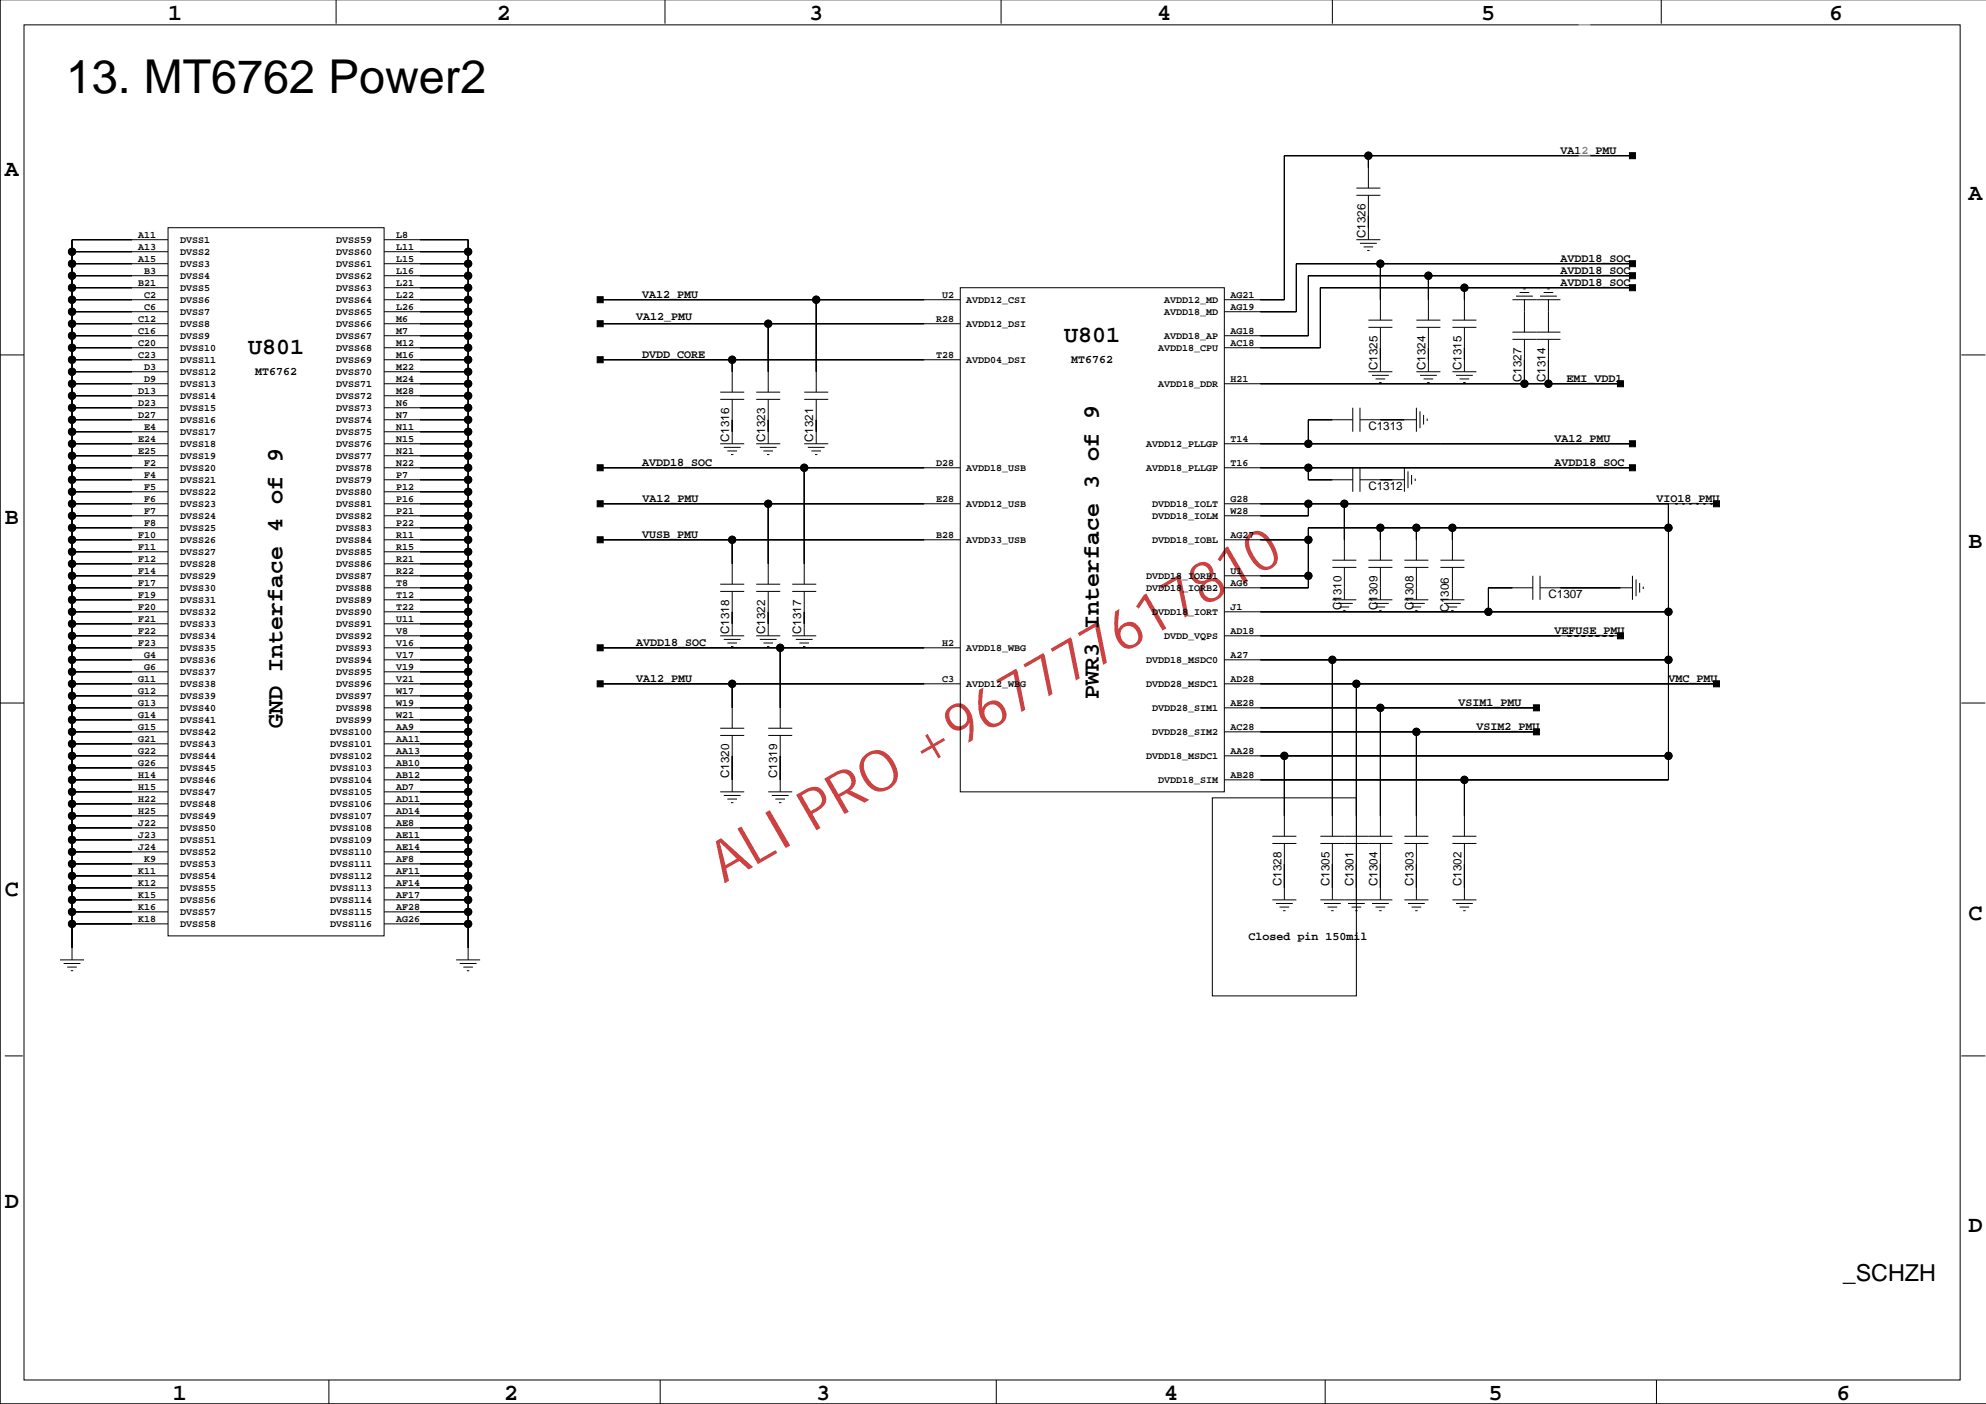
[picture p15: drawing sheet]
<svg xmlns="http://www.w3.org/2000/svg" width="420mm" height="297mm" viewBox="0 0 420 297" stroke-linecap="round" stroke-linejoin="round" font-family="sans-serif">
<defs><g id="words">
<text font-size="12.2" fill="#bf0000" x="153.2" y="187" transform="rotate(-30 153.2 187)">ALI PRO +967777617810</text>
<text font-size="9.9" x="14" y="19.8">13. MT6762 Power2</text>
<g font-size="4.9">
<text x="35.6" y="4.1">1</text>
<text x="105.1" y="4.1">2</text>
<text x="171.2" y="4.1">3</text>
<text x="244.8" y="4.1">4</text>
<text x="313.4" y="4.1">5</text>
<text x="387" y="4.1">6</text>
<text x="1" y="37.1">A</text>
<text x="416.5" y="42.2">A</text>
<text x="52.5" y="75">U801</text>
<text x="225.2" y="72.4">U801</text>
<text x="1" y="110.8">B</text>
<text x="416.5" y="115.9">B</text>
<text x="232.5" y="147.9" transform="rotate(-90 232.5 147.9)">PWR3 Interface 3 of 9</text>
<text x="59.8" y="154" transform="rotate(-90 59.8 154)">GND Interface 4 of 9</text>
<text x="1" y="189.5">C</text>
<text x="416.5" y="194.6">C</text>
<text x="1" y="255.5">D</text>
<text x="416.5" y="260.6">D</text>
<text x="389.8" y="270.9">_SCHZH</text>
<text x="36.6" y="296.2">1</text>
<text x="106.7" y="296.2">2</text>
<text x="172.7" y="296.2">3</text>
<text x="246.3" y="296.2">4</text>
<text x="314.9" y="296.2">5</text>
<text x="388.5" y="296.2">6</text>
</g>
<g font-size="2.5">
<text x="330.1" y="32.5">VA12_PMU</text>
<text x="288.9" y="50.4" transform="rotate(-90 288.9 50.4)">C1326</text>
<text x="330.1" y="57.9">AVDD18_SOC</text>
<text x="330.1" y="55.4">AVDD18_SOC</text>
<text x="135.9" y="63">VA12_PMU</text>
<text x="330.1" y="60.4">AVDD18_SOC</text>
<text x="134.6" y="67.7">VA12_PMU</text>
<text x="135.9" y="75.7">DVDD_CORE</text>
<text x="226.6" y="76.8">MT6762</text>
<text x="54" y="79.3">MT6762</text>
<text x="291.4" y="78.3" transform="rotate(-90 291.4 78.3)">C1325</text>
<text x="301.6" y="78.3" transform="rotate(-90 301.6 78.3)">C1324</text>
<text x="309.2" y="78.3" transform="rotate(-90 309.2 78.3)">C1315</text>
<text x="321.9" y="80.8" transform="rotate(-90 321.9 80.8)">C1327</text>
<text x="327" y="80.8" transform="rotate(-90 327 80.8)">C1314</text>
<text x="331.4" y="80.7">EMI_VDD1</text>
<text x="154.3" y="93.5" transform="rotate(-90 154.3 93.5)">C1316</text>
<text x="161.9" y="93.5" transform="rotate(-90 161.9 93.5)">C1323</text>
<text x="172" y="93.5" transform="rotate(-90 172 93.5)">C1321</text>
<text x="289.5" y="91">C1313</text>
<text x="328.9" y="93.4">VA12_PMU</text>
<text x="135.9" y="98.5">AVDD18_SOC</text>
<text x="328.9" y="98.5">AVDD18_SOC</text>
<text x="135.9" y="106.1">VA12_PMU</text>
<text x="289.5" y="103.7">C1312</text>
<text x="350.4" y="106.1">VIO18_PMU</text>
<text x="135.8" y="113.8">VUSB_PMU</text>
<text x="283.8" y="129.1" transform="rotate(-90 283.8 129.1)">C1310</text>
<text x="291.4" y="129.1" transform="rotate(-90 291.4 129.1)">C1309</text>
<text x="299" y="129.1" transform="rotate(-90 299 129.1)">C1308</text>
<text x="306.5" y="129.4" transform="rotate(-90 306.5 129.4)">C1306</text>
<text x="327.6" y="126.5">C1307</text>
<text x="134.6" y="136.6">AVDD18_SOC</text>
<text x="154.3" y="134.2" transform="rotate(-90 154.3 134.2)">C1318</text>
<text x="161.9" y="134.2" transform="rotate(-90 161.9 134.2)">C1322</text>
<text x="169.5" y="134.2" transform="rotate(-90 169.5 134.2)">C1317</text>
<text x="328.9" y="134.1">VEFUSE_PMU</text>
<text x="134.6" y="144.2">VA12_PMU</text>
<text x="308.5" y="149.3">VSIM1_PMU</text>
<text x="353" y="144.2">VMC_PMU</text>
<text x="312.3" y="154.4">VSIM2_PMU</text>
<text x="154.3" y="164.6" transform="rotate(-90 154.3 164.6)">C1320</text>
<text x="164.4" y="164.6" transform="rotate(-90 164.4 164.6)">C1319</text>
<text x="271.1" y="187.5" transform="rotate(-90 271.1 187.5)">C1328</text>
<text x="281.2" y="187.5" transform="rotate(-90 281.2 187.5)">C1305</text>
<text x="286.3" y="187.5" transform="rotate(-90 286.3 187.5)">C1301</text>
<text x="291.4" y="187.5" transform="rotate(-90 291.4 187.5)">C1304</text>
<text x="299" y="187.5" transform="rotate(-90 299 187.5)">C1303</text>
<text x="309.2" y="187.5" transform="rotate(-90 309.2 187.5)">C1302</text>
<text x="264.1" y="198.8">Closed pin 150mil</text>
</g>
<g font-size="2.1">
<text x="29.2" y="52.9">A13</text>
<text x="29.2" y="50.3">A11</text>
<text x="38.1" y="53.8">DVSS2</text>
<text x="38.1" y="51.3">DVSS1</text>
<text x="71.1" y="51.3">DVSS59</text>
<text x="71.1" y="53.8">DVSS60</text>
<text x="83.8" y="52.9">L11</text>
<text x="83.8" y="50.3">L8</text>
<text x="29.2" y="55.4">A15</text>
<text x="30.5" y="58">B3</text>
<text x="38.1" y="56.4">DVSS3</text>
<text x="38.1" y="58.9">DVSS4</text>
<text x="71.1" y="56.4">DVSS61</text>
<text x="71.1" y="58.9">DVSS62</text>
<text x="83.8" y="58">L16</text>
<text x="83.8" y="55.4">L15</text>
<text x="29.2" y="60.5">B21</text>
<text x="30.5" y="65.6">C6</text>
<text x="30.5" y="63">C2</text>
<text x="38.1" y="61.5">DVSS5</text>
<text x="38.1" y="64">DVSS6</text>
<text x="71.1" y="61.5">DVSS63</text>
<text x="71.1" y="64">DVSS64</text>
<text x="83.8" y="65.6">L26</text>
<text x="83.8" y="63">L22</text>
<text x="83.8" y="60.5">L21</text>
<text x="199.3" y="63">U2</text>
<text x="204.4" y="64">AVDD12_CSI</text>
<text x="246.3" y="64">AVDD12_MD</text>
<text x="260.3" y="65.6">AG19</text>
<text x="260.3" y="63">AG21</text>
<text x="29.2" y="70.7">C16</text>
<text x="29.2" y="68.1">C12</text>
<text x="38.1" y="66.5">DVSS7</text>
<text x="38.1" y="69.1">DVSS8</text>
<text x="38.1" y="71.6">DVSS9</text>
<text x="71.1" y="66.5">DVSS65</text>
<text x="71.1" y="69.1">DVSS66</text>
<text x="71.1" y="71.6">DVSS67</text>
<text x="83.8" y="70.7">M7</text>
<text x="83.8" y="68.1">M6</text>
<text x="198.1" y="68.1">R28</text>
<text x="204.4" y="69.1">AVDD12_DSI</text>
<text x="246.3" y="66.5">AVDD18_MD</text>
<text x="246.3" y="71.6">AVDD18_AP</text>
<text x="260.3" y="70.7">AG18</text>
<text x="29.2" y="75.7">C23</text>
<text x="29.2" y="73.2">C20</text>
<text x="38.1" y="74.2">DVSS10</text>
<text x="38.1" y="76.7">DVSS11</text>
<text x="71.1" y="74.2">DVSS68</text>
<text x="71.1" y="76.7">DVSS69</text>
<text x="83.8" y="75.7">M16</text>
<text x="83.8" y="73.2">M12</text>
<text x="198.1" y="75.7">T28</text>
<text x="204.4" y="76.7">AVDD04_DSI</text>
<text x="245.1" y="74.2">AVDD18_CPU</text>
<text x="260.3" y="73.2">AC18</text>
<text x="29.2" y="83.4">D13</text>
<text x="30.5" y="80.8">D9</text>
<text x="30.5" y="78.3">D3</text>
<text x="38.1" y="79.2">DVSS12</text>
<text x="38.1" y="81.8">DVSS13</text>
<text x="71.1" y="79.2">DVSS70</text>
<text x="71.1" y="81.8">DVSS71</text>
<text x="83.8" y="83.4">M28</text>
<text x="83.8" y="80.8">M24</text>
<text x="83.8" y="78.3">M22</text>
<text x="245.1" y="81.8">AVDD18_DDR</text>
<text x="260.3" y="80.8">H21</text>
<text x="29.2" y="88.4">D27</text>
<text x="29.2" y="85.9">D23</text>
<text x="38.1" y="84.3">DVSS14</text>
<text x="38.1" y="86.9">DVSS15</text>
<text x="38.1" y="89.4">DVSS16</text>
<text x="71.1" y="84.3">DVSS72</text>
<text x="71.1" y="86.9">DVSS73</text>
<text x="71.1" y="89.4">DVSS74</text>
<text x="83.8" y="88.4">N7</text>
<text x="83.8" y="85.9">N6</text>
<text x="29.2" y="93.5">E24</text>
<text x="30.5" y="91">E4</text>
<text x="38.1" y="91.9">DVSS17</text>
<text x="38.1" y="94.5">DVSS18</text>
<text x="71.1" y="91.9">DVSS75</text>
<text x="71.1" y="94.5">DVSS76</text>
<text x="83.8" y="93.5">N15</text>
<text x="83.8" y="91">N11</text>
<text x="242.5" y="94.5">AVDD12_PLLGP</text>
<text x="260.3" y="93.5">T14</text>
<text x="29.2" y="96.1">E25</text>
<text x="30.5" y="101.1">F4</text>
<text x="30.5" y="98.6">F2</text>
<text x="38.1" y="97">DVSS19</text>
<text x="38.1" y="99.6">DVSS20</text>
<text x="71.1" y="97">DVSS77</text>
<text x="71.1" y="99.6">DVSS78</text>
<text x="83.8" y="101.1">P7</text>
<text x="83.8" y="98.6">N22</text>
<text x="83.8" y="96">N21</text>
<text x="198.1" y="98.6">D28</text>
<text x="204.4" y="99.6">AVDD18_USB</text>
<text x="242.5" y="99.6">AVDD18_PLLGP</text>
<text x="260.3" y="98.6">T16</text>
<text x="30.5" y="106.2">F6</text>
<text x="30.5" y="103.7">F5</text>
<text x="38.1" y="102.1">DVSS21</text>
<text x="38.1" y="104.6">DVSS22</text>
<text x="38.1" y="107.2">DVSS23</text>
<text x="71.1" y="102.1">DVSS79</text>
<text x="71.1" y="104.6">DVSS80</text>
<text x="71.1" y="107.2">DVSS81</text>
<text x="83.8" y="106.2">P16</text>
<text x="83.8" y="103.7">P12</text>
<text x="198.1" y="106.2">E28</text>
<text x="204.4" y="107.2">AVDD12_USB</text>
<text x="243.8" y="107.2">DVDD18_IOLT</text>
<text x="260.3" y="106.2">G28</text>
<text x="29.2" y="113.8">F10</text>
<text x="30.5" y="111.3">F8</text>
<text x="30.5" y="108.7">F7</text>
<text x="38.1" y="109.7">DVSS24</text>
<text x="38.1" y="112.3">DVSS25</text>
<text x="71.1" y="109.7">DVSS82</text>
<text x="71.1" y="112.3">DVSS83</text>
<text x="83.8" y="113.8">R11</text>
<text x="83.8" y="111.3">P22</text>
<text x="83.8" y="108.7">P21</text>
<text x="198.1" y="113.8">B28</text>
<text x="243.8" y="109.7">DVDD18_IOLM</text>
<text x="260.3" y="113.8">AG27</text>
<text x="260.3" y="108.7">W28</text>
<text x="29.2" y="118.9">F12</text>
<text x="29.2" y="116.4">F11</text>
<text x="38.1" y="114.8">DVSS26</text>
<text x="38.1" y="117.3">DVSS27</text>
<text x="38.1" y="119.9">DVSS28</text>
<text x="71.1" y="114.8">DVSS84</text>
<text x="71.1" y="117.3">DVSS85</text>
<text x="71.1" y="119.9">DVSS86</text>
<text x="83.8" y="118.9">R21</text>
<text x="83.8" y="116.4">R15</text>
<text x="204.4" y="114.8">AVDD33_USB</text>
<text x="243.8" y="114.8">DVDD18_IOBL</text>
<text x="29.2" y="124">F17</text>
<text x="29.2" y="121.4">F14</text>
<text x="38.1" y="122.4">DVSS29</text>
<text x="38.1" y="125">DVSS30</text>
<text x="71.1" y="122.4">DVSS87</text>
<text x="71.1" y="125">DVSS88</text>
<text x="83.8" y="124">T8</text>
<text x="83.8" y="121.4">R22</text>
<text x="242.5" y="122.4">DVDD18_IORB1</text>
<text x="242.5" y="125">DVDD18_IORB2</text>
<text x="260.3" y="124">AG6</text>
<text x="260.3" y="121.4">U1</text>
<text x="29.2" y="131.6">F21</text>
<text x="29.2" y="129.1">F20</text>
<text x="29.2" y="126.5">F19</text>
<text x="38.1" y="127.5">DVSS31</text>
<text x="38.1" y="130">DVSS32</text>
<text x="71.1" y="127.5">DVSS89</text>
<text x="71.1" y="130">DVSS90</text>
<text x="83.8" y="131.6">U11</text>
<text x="83.8" y="129.1">T22</text>
<text x="83.8" y="126.5">T12</text>
<text x="243.8" y="130">DVDD18_IORT</text>
<text x="260.3" y="129.1">J1</text>
<text x="29.2" y="136.7">F23</text>
<text x="29.2" y="134.1">F22</text>
<text x="38.1" y="132.6">DVSS33</text>
<text x="38.1" y="135.1">DVSS34</text>
<text x="38.1" y="137.7">DVSS35</text>
<text x="71.1" y="132.6">DVSS91</text>
<text x="71.1" y="135.1">DVSS92</text>
<text x="71.1" y="137.6">DVSS93</text>
<text x="83.8" y="136.7">V16</text>
<text x="83.8" y="134.1">V8</text>
<text x="199.3" y="136.7">H2</text>
<text x="204.4" y="137.7">AVDD18_WBG</text>
<text x="246.3" y="135.1">DVDD_VQPS</text>
<text x="260.3" y="134.1">AD18</text>
<text x="30.5" y="141.8">G6</text>
<text x="30.5" y="139.2">G4</text>
<text x="38.1" y="140.2">DVSS36</text>
<text x="38.1" y="142.7">DVSS37</text>
<text x="71.1" y="140.2">DVSS94</text>
<text x="71.1" y="142.7">DVSS95</text>
<text x="83.8" y="141.8">V19</text>
<text x="83.8" y="139.2">V17</text>
<text x="242.5" y="140.2">DVDD18_MSDC0</text>
<text x="260.3" y="139.2">A27</text>
<text x="29.2" y="149.4">G13</text>
<text x="29.2" y="146.8">G12</text>
<text x="29.2" y="144.3">G11</text>
<text x="38.1" y="145.3">DVSS38</text>
<text x="38.1" y="147.8">DVSS39</text>
<text x="71.1" y="145.3">DVSS96</text>
<text x="71.1" y="147.8">DVSS97</text>
<text x="83.8" y="149.4">W19</text>
<text x="83.8" y="146.8">W17</text>
<text x="83.8" y="144.3">V21</text>
<text x="199.3" y="144.3">C3</text>
<text x="204.4" y="145.3">AVDD12_WBG</text>
<text x="242.5" y="145.3">DVDD28_MSDC1</text>
<text x="260.3" y="149.4">AE28</text>
<text x="260.3" y="144.3">AD28</text>
<text x="29.2" y="154.5">G15</text>
<text x="29.2" y="151.9">G14</text>
<text x="38.1" y="150.3">DVSS40</text>
<text x="38.1" y="152.9">DVSS41</text>
<text x="38.1" y="155.4">DVSS42</text>
<text x="69.8" y="155.4">DVSS100</text>
<text x="71.1" y="150.3">DVSS98</text>
<text x="71.1" y="152.9">DVSS99</text>
<text x="83.8" y="154.5">AA9</text>
<text x="83.8" y="151.9">W21</text>
<text x="243.8" y="150.3">DVDD28_SIM1</text>
<text x="243.8" y="155.4">DVDD28_SIM2</text>
<text x="260.3" y="154.5">AC28</text>
<text x="29.2" y="159.5">G22</text>
<text x="29.2" y="157">G21</text>
<text x="38.1" y="158">DVSS43</text>
<text x="38.1" y="160.5">DVSS44</text>
<text x="69.8" y="158">DVSS101</text>
<text x="69.8" y="160.5">DVSS102</text>
<text x="83.8" y="159.5">AA13</text>
<text x="83.8" y="157">AA11</text>
<text x="242.5" y="160.5">DVDD18_MSDC1</text>
<text x="260.3" y="159.5">AA28</text>
<text x="29.2" y="167.2">H15</text>
<text x="29.2" y="164.6">H14</text>
<text x="29.2" y="162.1">G26</text>
<text x="38.1" y="163">DVSS45</text>
<text x="38.1" y="165.6">DVSS46</text>
<text x="69.8" y="163">DVSS103</text>
<text x="69.8" y="165.6">DVSS104</text>
<text x="83.8" y="167.2">AD7</text>
<text x="83.8" y="164.6">AB12</text>
<text x="83.8" y="162.1">AB10</text>
<text x="245.1" y="165.6">DVDD18_SIM</text>
<text x="260.3" y="164.6">AB28</text>
<text x="29.2" y="172.2">H25</text>
<text x="29.2" y="169.7">H22</text>
<text x="38.1" y="168.1">DVSS47</text>
<text x="38.1" y="170.7">DVSS48</text>
<text x="38.1" y="173.2">DVSS49</text>
<text x="69.8" y="168.1">DVSS105</text>
<text x="69.8" y="170.7">DVSS106</text>
<text x="69.8" y="173.2">DVSS107</text>
<text x="83.8" y="172.2">AD14</text>
<text x="83.8" y="169.7">AD11</text>
<text x="29.2" y="179.9">J24</text>
<text x="29.2" y="177.3">J23</text>
<text x="29.2" y="174.8">J22</text>
<text x="38.1" y="175.7">DVSS50</text>
<text x="38.1" y="178.3">DVSS51</text>
<text x="69.8" y="175.7">DVSS108</text>
<text x="69.8" y="178.3">DVSS109</text>
<text x="83.8" y="179.8">AE14</text>
<text x="83.8" y="177.3">AE11</text>
<text x="83.8" y="174.8">AE8</text>
<text x="29.2" y="184.9">K11</text>
<text x="30.5" y="182.4">K9</text>
<text x="38.1" y="180.8">DVSS52</text>
<text x="38.1" y="183.4">DVSS53</text>
<text x="38.1" y="185.9">DVSS54</text>
<text x="69.8" y="180.8">DVSS110</text>
<text x="69.8" y="183.4">DVSS111</text>
<text x="69.8" y="185.9">DVSS112</text>
<text x="83.8" y="184.9">AF11</text>
<text x="83.8" y="182.4">AF8</text>
<text x="29.2" y="190">K15</text>
<text x="29.2" y="187.5">K12</text>
<text x="38.1" y="188.4">DVSS55</text>
<text x="38.1" y="191">DVSS56</text>
<text x="69.8" y="188.4">DVSS113</text>
<text x="69.8" y="191">DVSS114</text>
<text x="83.8" y="190">AF17</text>
<text x="83.8" y="187.5">AF14</text>
<text x="29.2" y="195.1">K18</text>
<text x="29.2" y="192.5">K16</text>
<text x="38.1" y="193.5">DVSS57</text>
<text x="38.1" y="196.1">DVSS58</text>
<text x="69.8" y="193.5">DVSS115</text>
<text x="69.8" y="196.1">DVSS116</text>
<text x="83.8" y="195.1">AG26</text>
<text x="83.8" y="192.5">AF28</text>
</g>
</g></defs>
<g fill="none" stroke="#000" stroke-width=".21">
<path d="M0 -.1v297.1h420.2M71.1 -.1v5.1M140.7 -.1v5.1M211.8 -.1v5.1M281.9 -.1v5.1M351.5 -.1v5.1M5.1 5.3h409.6v286.7h-409.6zM287 39.8h5M289.5 32.9v6.9M345.4 32.9h-73.7v30.5h-12.7M15.2 53.3h20.4M15.2 55.8h20.4"/>
<path d="M15.2 58.3h20.4M35.6 48.2h45.7v149.8h-45.7zM35.6 50.7h-20.4v152.4M81.3 50.7h17.7v152.4M81.3 53.3h17.7M81.3 55.8h17.7M81.3 58.3h17.7M287 41.3h5M287 50.7h5M287.7 51.5h3.6M288.5 52.2h2M289.2 53h.5"/>
<path d="M289.5 41.3v9.4M292 55.8v11.9M302.2 58.3v9.4M345.4 55.8h-71.1v10.2h-15.3M345.4 58.3h-68.6v12.7h-17.8M0 75.1h5.1M15.2 63.4h20.4M15.2 68.5h20.4M15.2 76.1h20.4M15.2 66h20.4M15.2 71h20.4M15.2 73.6h20.4"/>
<path d="M15.2 60.9h20.4M15.2 78.6h20.4M81.3 63.4h17.7M81.3 68.5h17.7M81.3 76.1h17.7M81.3 66h17.7M81.3 71h17.7M81.3 73.6h17.7M81.3 60.9h17.7M81.3 78.6h17.7M127 63.4h76.2M127 68.5h76.2"/>
<path d="M127 76.1h76.2M154.9 76.1v6.9M162.5 68.5v14.5M172.7 63.4v19.6M203.2 60.9h55.8v106.6h-55.8zM289.5 67.7h5.1M289.5 69.3h5.1M289.5 78.6h5.1M290.3 79.4h3.5M292 69.3v9.3M299.7 67.7h5M299.7 69.3h5"/>
<path d="M299.7 78.6h5M300.4 79.4h3.6M302.2 69.3v9.3M307.3 67.7h5M307.3 69.3h5M307.3 78.6h5M308 79.4h3.6M309.8 60.9v6.8M309.8 69.3v9.3M320 70.3h10.1M320 71.8h10.1M320 63.4h10.1"/>
<path d="M320.7 62.7h3.6M321.5 61.9h2M322.3 61.1h.5M322.5 66h.1M322.5 63.4v6.9M322.5 71.8v9.4M325.8 62.7h3.6M326.6 61.9h2M327.3 61.1h.5M327.6 66h.1M327.6 63.4v6.9M327.6 71.8v9.4"/>
<path d="M345.4 60.9h-66.1v12.7h-20.3M414.9 75.1h5.1M15.2 88.8h20.4M15.2 99h20.4M15.2 81.2h20.4M15.2 93.9h20.4M15.2 83.7h20.4M15.2 86.3h20.4M15.2 91.3h20.4M15.2 96.4h20.4M81.3 88.8h17.7M81.3 99h17.7"/>
<path d="M81.3 81.2h17.7M81.3 93.9h17.7M81.3 83.7h17.7M81.3 86.3h17.7M81.3 91.3h17.7M81.3 96.4h17.7M127 99h76.2M152.4 93.9h5M152.4 83h5M152.4 84.5h5M153.1 94.6h3.6M153.9 95.4h2"/>
<path d="M154.7 96.2h.5M154.9 84.5v9.4M160 93.9h5.1M160 83h5.1M160 84.5h5.1M160.7 94.6h3.6M161.5 95.4h2M162.3 96.2h.5M162.5 84.5v9.4M170.1 93.9h5.1M170.1 83h5.1M170.1 84.5h5.1"/>
<path d="M170.1 99v24.6M170.9 94.6h3.6M171.7 95.4h2M172.4 96.2h.5M172.7 84.5v9.4M259 99h86.4M259 81.2h83.8M259 93.9h86.4M276.8 99v2.5h9.4M286.2 88.8h-9.4v5.1M286.2 86.3v5M286.2 99v5"/>
<path d="M287.7 88.8h12M287.7 86.3v5M287.7 99v5M291 80.2h2M291.8 80.9h.5M297.1 99v5M297.9 99.7v3.6M299.7 86.3v5M300.4 87v3.6M301.2 80.2h2M301.2 87.8v2M301.9 80.9h.5"/>
<path d="M301.9 88.6v.5M308.8 80.2h2M309.6 80.9h.5M15.2 101.5h20.4M15.2 106.6h20.4M15.2 114.2h20.4M15.2 109.1h20.4M15.2 104h20.4M15.2 111.7h20.4M15.2 116.7h20.4M15.2 119.3h20.4M81.3 101.5h17.7"/>
<path d="M81.3 106.6h17.7M81.3 114.2h17.7M81.3 109.1h17.7M81.3 104h17.7M81.3 111.7h17.7M81.3 116.7h17.7M81.3 119.3h17.7M127 106.6h76.2M127 114.2h76.2M154.9 114.2v9.4M162.5 106.6v17M259 106.6h94"/>
<path d="M259 114.2h17.8M276.8 106.6v2.5h-17.8M281.9 118.5h5.1M284.4 106.6v11.9M287.7 101.5h9.4M289.5 118.5h5.1M292 111.7v6.8M297.1 118.5h5.1M298.6 100.5v2M299.4 101.2v.6M299.7 111.7v6.8M304.7 118.5h5.1"/>
<path d="M307.3 111.7v6.8M353 106.6h10.8M353 111.7h-76.2v12.7h-17.8M353 106.6v58.4h-94M15.2 124.4h20.4M15.2 126.9h20.4M15.2 137.1h20.4M15.2 121.8h20.4M15.2 129.4h20.4M15.2 134.5h20.4M15.2 139.6h20.4M15.2 132h20.4"/>
<path d="M81.3 124.4h17.7M81.3 126.9h17.7M81.3 137.1h17.7M81.3 121.8h17.7M81.3 129.4h17.7M81.3 134.5h17.7M81.3 139.6h17.7M81.3 132h17.7M127 137.1h76.2M152.4 134.5h5M152.4 123.6h5M152.4 125.1h5"/>
<path d="M153.1 135.3h3.6M153.9 136h2M154.7 136.8h.5M154.9 125.1v9.4M160 134.5h5.1M160 123.6h5.1M160 125.1h5.1M160.7 135.3h3.6M161.5 136h2M162.3 136.8h.5M162.5 125.1v9.4M165.1 137.1v17"/>
<path d="M167.6 134.5h5.1M167.6 123.6h5.1M167.6 125.1h5.1M168.4 135.3h3.5M169.1 136h2.1M169.9 136.8h.5M170.1 125.1v9.4M259 134.5h83.8M259 121.8h17.8M259 129.4h94M259 139.6h94M281.9 120h5.1"/>
<path d="M281.9 139.6v37.3M281.9 126.9h5.1M282.6 127.7h3.6M283.4 128.4h2M284.2 129.2h.5M284.4 124.4h.1M284.4 120v6.9M289.5 120h5.1M289.5 126.9h5.1M290.3 127.7h3.5M291 128.4h2M291.8 129.2h.5"/>
<path d="M292 124.4h.1M292 120v6.9M297.1 120h5.1M297.1 126.9h5.1M297.9 127.7h3.5M298.6 128.4h2.1M299.4 129.2h.5M299.7 124.4h.1M299.7 120v6.9M304.7 120h5.1M304.7 126.9h5.1M305.5 127.7h3.5"/>
<path d="M306.3 128.4h2M307 129.2h.5M307.3 124.4h.1M307.3 120v6.9M324.3 124.4h-9.4v5M324.3 121.8v5.1M325.8 124.4h19.6M325.8 121.8v5.1M345.4 121.8v5.1M346.1 122.6v3.5M346.9 123.3v2.1M347.6 124.1v.5"/>
<path d="M0 148.7h5.1M15.2 144.7h20.4M15.2 149.8h20.4M15.2 154.8h20.4M15.2 159.9h20.4M15.2 142.1h20.4M15.2 147.2h20.4M15.2 152.3h20.4M15.2 157.4h20.4M81.3 144.7h17.7M81.3 149.8h17.7M81.3 154.8h17.7"/>
<path d="M81.3 159.9h17.7M81.3 142.1h17.7M81.3 147.2h17.7M81.3 152.3h17.7M81.3 157.4h17.7M127 144.7h76.2M152.4 154.1h5M152.4 155.6h5M154.9 144.7v9.4M154.9 155.6v11.9M162.5 154.1h5.1M162.5 155.6h5.1"/>
<path d="M165.1 155.6v11.9M259 144.7h104.1M259 149.8h66M259 154.8h66M259 159.9h94M271.7 159.9v17M287 144.7v32.2M292 149.8v27.1M299.7 154.8v22.1M414.9 148.7h5.1M15.2 165h20.4M15.2 162.4h20.4"/>
<path d="M15.2 167.5h20.4M15.2 170.1h20.4M15.2 172.6h20.4M15.2 175.1h20.4M15.2 177.7h20.4M81.3 165h17.7M81.3 162.4h17.7M81.3 167.5h17.7M81.3 170.1h17.7M81.3 172.6h17.7M81.3 175.1h17.7M81.3 177.7h17.7"/>
<path d="M152.4 167.5h5M153.1 168.3h3.6M153.9 169.1h2M154.7 169.8h.5M162.5 167.5h5.1M163.3 168.3h3.5M164 169.1h2.1M164.8 169.8h.5M256.5 168.8h30.5v41.9h-30.5zM269.2 176.9h5.1M269.2 178.4h5.1M271.7 178.4v12"/>
<path d="M279.3 176.9h15.3M279.3 178.4h15.3M281.9 178.4v12M287 178.4v12M292 178.4v12M297.1 176.9h5.1M297.1 178.4h5.1M299.7 178.4v12M307.3 176.9h5M307.3 178.4h5M309.8 165v11.9M309.8 178.4v12"/>
<path d="M15.2 190.4h20.4M15.2 180.2h20.4M15.2 182.8h20.4M15.2 185.3h20.4M15.2 187.8h20.4M15.2 192.9h20.4M15.2 195.5h20.4M81.3 190.4h17.7M81.3 180.2h17.7M81.3 182.8h17.7M81.3 185.3h17.7M81.3 187.8h17.7"/>
<path d="M81.3 192.9h17.7M81.3 195.5h17.7M269.2 190.4h5.1M269.9 191.1h3.6M270.7 191.9h2M271.5 192.7h.5M279.3 190.4h15.3M280.1 191.1h3.6M280.9 191.9h2M281.6 192.7h.5M285.2 191.1h3.5M285.9 191.9h2.1"/>
<path d="M286.7 192.7h.5M290.3 191.1h3.5M291 191.9h2M291.8 192.7h.5M297.1 190.4h5.1M297.9 191.1h3.5M298.6 191.9h2.1M299.4 192.7h.5M307.3 190.4h5M308 191.1h3.6M308.8 191.9h2M309.6 192.7h.5"/>
<path d="M12.7 203.1h5.1M13.5 203.8h3.5M14.2 204.6h2.1M15 205.4h.5M96.5 203.1h5.1M97.3 203.8h3.5M98 204.6h2.1M98.8 205.4h.5M1 223.4h3.8M414.9 223.4h5.1M69.6 292v5M139.7 292v5"/>
<path d="M210.8 292v5M280.4 292v5M350.4 292v5"/>
<circle cx="289.5" cy="32.9" r=".76"/>
<circle cx="15.2" cy="53.3" r=".76"/>
<circle cx="15.2" cy="55.8" r=".76"/>
<circle cx="15.2" cy="58.3" r=".76"/>
<circle cx="99" cy="55.8" r=".76"/>
<circle cx="99" cy="53.3" r=".76"/>
<circle cx="99" cy="58.3" r=".76"/>
<circle cx="292" cy="55.8" r=".76"/>
<circle cx="302.2" cy="58.3" r=".76"/>
<circle cx="15.2" cy="71" r=".76"/>
<circle cx="15.2" cy="68.5" r=".76"/>
<circle cx="15.2" cy="60.9" r=".76"/>
<circle cx="15.2" cy="76.1" r=".76"/>
<circle cx="15.2" cy="63.4" r=".76"/>
<circle cx="15.2" cy="66" r=".76"/>
<circle cx="15.2" cy="78.6" r=".76"/>
<circle cx="15.2" cy="73.6" r=".76"/>
<circle cx="99" cy="71" r=".76"/>
<circle cx="99" cy="68.5" r=".76"/>
<circle cx="99" cy="60.9" r=".76"/>
<circle cx="99" cy="76.1" r=".76"/>
<circle cx="99" cy="63.4" r=".76"/>
<circle cx="99" cy="78.6" r=".76"/>
<circle cx="99" cy="66" r=".76"/>
<circle cx="99" cy="73.6" r=".76"/>
<circle cx="154.9" cy="76.1" r=".76"/>
<circle cx="162.5" cy="68.5" r=".76"/>
<circle cx="172.7" cy="63.4" r=".76"/>
<circle cx="309.8" cy="60.9" r=".76"/>
<circle cx="15.2" cy="96.4" r=".76"/>
<circle cx="15.2" cy="83.7" r=".76"/>
<circle cx="15.2" cy="88.8" r=".76"/>
<circle cx="15.2" cy="99" r=".76"/>
<circle cx="15.2" cy="91.3" r=".76"/>
<circle cx="15.2" cy="81.2" r=".76"/>
<circle cx="15.2" cy="93.9" r=".76"/>
<circle cx="15.2" cy="86.3" r=".76"/>
<circle cx="99" cy="83.7" r=".76"/>
<circle cx="99" cy="88.8" r=".76"/>
<circle cx="99" cy="99" r=".76"/>
<circle cx="99" cy="96.4" r=".76"/>
<circle cx="99" cy="91.3" r=".76"/>
<circle cx="99" cy="81.2" r=".76"/>
<circle cx="99" cy="93.9" r=".76"/>
<circle cx="99" cy="86.3" r=".76"/>
<circle cx="170.1" cy="99" r=".76"/>
<circle cx="276.8" cy="99" r=".76"/>
<circle cx="276.8" cy="93.9" r=".76"/>
<circle cx="322.5" cy="81.2" r=".76"/>
<circle cx="327.6" cy="81.2" r=".76"/>
<circle cx="15.2" cy="111.7" r=".76"/>
<circle cx="15.2" cy="119.3" r=".76"/>
<circle cx="15.2" cy="104" r=".76"/>
<circle cx="15.2" cy="109.1" r=".76"/>
<circle cx="15.2" cy="101.5" r=".76"/>
<circle cx="15.2" cy="116.7" r=".76"/>
<circle cx="15.2" cy="114.2" r=".76"/>
<circle cx="15.2" cy="106.6" r=".76"/>
<circle cx="99" cy="111.7" r=".76"/>
<circle cx="99" cy="119.3" r=".76"/>
<circle cx="99" cy="104" r=".76"/>
<circle cx="99" cy="109.1" r=".76"/>
<circle cx="99" cy="101.5" r=".76"/>
<circle cx="99" cy="116.7" r=".76"/>
<circle cx="99" cy="114.2" r=".76"/>
<circle cx="99" cy="106.6" r=".76"/>
<circle cx="154.9" cy="114.2" r=".76"/>
<circle cx="162.5" cy="106.6" r=".76"/>
<circle cx="276.8" cy="114.2" r=".76"/>
<circle cx="276.8" cy="106.6" r=".76"/>
<circle cx="284.4" cy="106.6" r=".76"/>
<circle cx="292" cy="111.7" r=".76"/>
<circle cx="299.7" cy="111.7" r=".76"/>
<circle cx="307.3" cy="111.7" r=".76"/>
<circle cx="353" cy="111.7" r=".76"/>
<circle cx="15.2" cy="124.4" r=".76"/>
<circle cx="15.2" cy="134.5" r=".76"/>
<circle cx="15.2" cy="132" r=".76"/>
<circle cx="15.2" cy="139.6" r=".76"/>
<circle cx="15.2" cy="126.9" r=".76"/>
<circle cx="15.2" cy="121.8" r=".76"/>
<circle cx="15.2" cy="137.1" r=".76"/>
<circle cx="15.2" cy="129.4" r=".76"/>
<circle cx="99" cy="124.4" r=".76"/>
<circle cx="99" cy="132" r=".76"/>
<circle cx="99" cy="134.5" r=".76"/>
<circle cx="99" cy="126.9" r=".76"/>
<circle cx="99" cy="139.6" r=".76"/>
<circle cx="99" cy="121.8" r=".76"/>
<circle cx="99" cy="137.1" r=".76"/>
<circle cx="99" cy="129.4" r=".76"/>
<circle cx="165.1" cy="137.1" r=".76"/>
<circle cx="276.8" cy="121.8" r=".76"/>
<circle cx="281.9" cy="139.6" r=".76"/>
<circle cx="314.9" cy="129.4" r=".76"/>
<circle cx="353" cy="139.6" r=".76"/>
<circle cx="353" cy="129.4" r=".76"/>
<circle cx="15.2" cy="159.9" r=".76"/>
<circle cx="15.2" cy="152.3" r=".76"/>
<circle cx="15.2" cy="154.8" r=".76"/>
<circle cx="15.2" cy="147.2" r=".76"/>
<circle cx="15.2" cy="142.1" r=".76"/>
<circle cx="15.2" cy="157.4" r=".76"/>
<circle cx="15.2" cy="144.7" r=".76"/>
<circle cx="15.2" cy="149.8" r=".76"/>
<circle cx="99" cy="159.9" r=".76"/>
<circle cx="99" cy="152.3" r=".76"/>
<circle cx="99" cy="154.8" r=".76"/>
<circle cx="99" cy="147.2" r=".76"/>
<circle cx="99" cy="157.4" r=".76"/>
<circle cx="99" cy="149.8" r=".76"/>
<circle cx="99" cy="142.1" r=".76"/>
<circle cx="99" cy="144.7" r=".76"/>
<circle cx="154.9" cy="144.7" r=".76"/>
<circle cx="271.7" cy="159.9" r=".76"/>
<circle cx="287" cy="144.7" r=".76"/>
<circle cx="292" cy="149.8" r=".76"/>
<circle cx="299.7" cy="154.8" r=".76"/>
<circle cx="353" cy="159.9" r=".76"/>
<circle cx="15.2" cy="170.1" r=".76"/>
<circle cx="15.2" cy="175.1" r=".76"/>
<circle cx="15.2" cy="167.5" r=".76"/>
<circle cx="15.2" cy="162.4" r=".76"/>
<circle cx="15.2" cy="165" r=".76"/>
<circle cx="15.2" cy="177.7" r=".76"/>
<circle cx="15.2" cy="172.6" r=".76"/>
<circle cx="99" cy="175.1" r=".76"/>
<circle cx="99" cy="167.5" r=".76"/>
<circle cx="99" cy="162.4" r=".76"/>
<circle cx="99" cy="165" r=".76"/>
<circle cx="99" cy="177.7" r=".76"/>
<circle cx="99" cy="172.6" r=".76"/>
<circle cx="99" cy="170.1" r=".76"/>
<circle cx="309.8" cy="165" r=".76"/>
<circle cx="15.2" cy="187.8" r=".76"/>
<circle cx="15.2" cy="195.5" r=".76"/>
<circle cx="15.2" cy="190.4" r=".76"/>
<circle cx="15.2" cy="182.8" r=".76"/>
<circle cx="15.2" cy="185.3" r=".76"/>
<circle cx="15.2" cy="192.9" r=".76"/>
<circle cx="15.2" cy="180.2" r=".76"/>
<circle cx="99" cy="187.8" r=".76"/>
<circle cx="99" cy="195.5" r=".76"/>
<circle cx="99" cy="190.4" r=".76"/>
<circle cx="99" cy="182.8" r=".76"/>
<circle cx="99" cy="185.3" r=".76"/>
<circle cx="99" cy="192.9" r=".76"/>
<circle cx="99" cy="180.2" r=".76"/>
</g>
<g fill="#000" stroke="#000" stroke-width=".21">
<path d="M271.7 32.9v30.5z" fill-rule="evenodd"/>
<path d="M289.5 32.9v2.6z" fill-rule="evenodd"/>
<path d="M271.7 32.9h17.8z" fill-rule="evenodd"/>
<path d="M344.7 32.3h1.3v1.3h-1.3z" fill-rule="evenodd"/>
<path d="M289.5 32.9h55.9z" fill-rule="evenodd"/>
<path d="M15.2 53.3v2.5z" fill-rule="evenodd"/>
<path d="M15.2 55.8v2.5z" fill-rule="evenodd"/>
<path d="M15.2 58.3v2.6z" fill-rule="evenodd"/>
<path d="M15.2 50.7v2.6z" fill-rule="evenodd"/>
<path d="M15.2 53.3h12.7z" fill-rule="evenodd"/>
<path d="M15.2 55.8h12.7z" fill-rule="evenodd"/>
<path d="M15.2 58.3h12.7z" fill-rule="evenodd"/>
<path d="M15.2 50.7h12.7z" fill-rule="evenodd"/>
<path d="M88.9 53.3h10.1z" fill-rule="evenodd"/>
<path d="M99 53.3v2.5z" fill-rule="evenodd"/>
<path d="M88.9 55.8h10.1z" fill-rule="evenodd"/>
<path d="M99 55.8v2.5z" fill-rule="evenodd"/>
<path d="M88.9 58.3h10.1z" fill-rule="evenodd"/>
<path d="M99 58.3v2.6z" fill-rule="evenodd"/>
<path d="M99 50.7v2.6z" fill-rule="evenodd"/>
<path d="M88.9 50.7h10.1z" fill-rule="evenodd"/>
<path d="M274.3 55.8v10.2z" fill-rule="evenodd"/>
<path d="M276.8 58.3v12.7z" fill-rule="evenodd"/>
<path d="M289.5 45.6v2.6z" fill-rule="evenodd"/>
<path d="M292 55.8v7.6z" fill-rule="evenodd"/>
<path d="M274.3 55.8h17.7z" fill-rule="evenodd"/>
<path d="M276.8 58.3h25.4z" fill-rule="evenodd"/>
<path d="M302.2 58.3v5.1z" fill-rule="evenodd"/>
<path d="M344.7 55.2h1.3v1.2h-1.3z" fill-rule="evenodd"/>
<path d="M344.7 57.7h1.3v1.3h-1.3z" fill-rule="evenodd"/>
<path d="M292 55.8h53.4z" fill-rule="evenodd"/>
<path d="M302.2 58.3h43.2z" fill-rule="evenodd"/>
<path d="M15.2 60.9v2.5z" fill-rule="evenodd"/>
<path d="M15.2 63.4v2.6z" fill-rule="evenodd"/>
<path d="M15.2 66v2.5z" fill-rule="evenodd"/>
<path d="M15.2 68.5v2.5z" fill-rule="evenodd"/>
<path d="M15.2 71v2.6z" fill-rule="evenodd"/>
<path d="M15.2 73.6v2.5z" fill-rule="evenodd"/>
<path d="M15.2 76.1v2.5z" fill-rule="evenodd"/>
<path d="M15.2 78.6v2.6z" fill-rule="evenodd"/>
<path d="M15.2 60.9h12.7z" fill-rule="evenodd"/>
<path d="M15.2 63.4h12.7z" fill-rule="evenodd"/>
<path d="M15.2 66h12.7z" fill-rule="evenodd"/>
<path d="M15.2 68.5h12.7z" fill-rule="evenodd"/>
<path d="M15.2 71h12.7z" fill-rule="evenodd"/>
<path d="M15.2 73.6h12.7z" fill-rule="evenodd"/>
<path d="M15.2 76.1h12.7z" fill-rule="evenodd"/>
<path d="M15.2 78.6h12.7z" fill-rule="evenodd"/>
<path d="M88.9 60.9h10.1z" fill-rule="evenodd"/>
<path d="M99 60.9v2.5z" fill-rule="evenodd"/>
<path d="M88.9 63.4h10.1z" fill-rule="evenodd"/>
<path d="M99 63.4v2.6z" fill-rule="evenodd"/>
<path d="M88.9 66h10.1z" fill-rule="evenodd"/>
<path d="M99 66v2.5z" fill-rule="evenodd"/>
<path d="M88.9 68.5h10.1z" fill-rule="evenodd"/>
<path d="M99 68.5v2.5z" fill-rule="evenodd"/>
<path d="M88.9 71h10.1z" fill-rule="evenodd"/>
<path d="M99 71v2.6z" fill-rule="evenodd"/>
<path d="M88.9 73.6h10.1z" fill-rule="evenodd"/>
<path d="M99 73.6v2.5z" fill-rule="evenodd"/>
<path d="M88.9 76.1h10.1z" fill-rule="evenodd"/>
<path d="M99 76.1v2.5z" fill-rule="evenodd"/>
<path d="M88.9 78.6h10.1z" fill-rule="evenodd"/>
<path d="M99 78.6v2.6z" fill-rule="evenodd"/>
<path d="M126.3 62.8h1.3v1.2h-1.3z" fill-rule="evenodd"/>
<path d="M126.3 67.9h1.3v1.2h-1.3z" fill-rule="evenodd"/>
<path d="M126.3 75.5h1.3v1.2h-1.3z" fill-rule="evenodd"/>
<path d="M154.9 76.1v2.5z" fill-rule="evenodd"/>
<path d="M127 76.1h27.9z" fill-rule="evenodd"/>
<path d="M162.5 68.5v10.1z" fill-rule="evenodd"/>
<path d="M127 68.5h35.5z" fill-rule="evenodd"/>
<path d="M172.7 63.4v15.2z" fill-rule="evenodd"/>
<path d="M127 63.4h45.7z" fill-rule="evenodd"/>
<path d="M172.7 63.4h22.8z" fill-rule="evenodd"/>
<path d="M162.5 68.5h33z" fill-rule="evenodd"/>
<path d="M154.9 76.1h40.6z" fill-rule="evenodd"/>
<path d="M266.6 63.4h5.1z" fill-rule="evenodd"/>
<path d="M266.6 66h7.7z" fill-rule="evenodd"/>
<path d="M266.6 71h10.2z" fill-rule="evenodd"/>
<path d="M266.6 73.6h12.7z" fill-rule="evenodd"/>
<path d="M279.3 60.9v12.7z" fill-rule="evenodd"/>
<path d="M292 73.6v2.5z" fill-rule="evenodd"/>
<path d="M302.2 73.6v2.5z" fill-rule="evenodd"/>
<path d="M309.8 73.6v2.5z" fill-rule="evenodd"/>
<path d="M309.8 60.9v2.5z" fill-rule="evenodd"/>
<path d="M279.3 60.9h30.5z" fill-rule="evenodd"/>
<path d="M322.5 76.1v5.1z" fill-rule="evenodd"/>
<path d="M327.6 76.1v5.1z" fill-rule="evenodd"/>
<path d="M344.7 60.2h1.3v1.3h-1.3z" fill-rule="evenodd"/>
<path d="M309.8 60.9h35.6z" fill-rule="evenodd"/>
<path d="M15.2 81.2v2.5z" fill-rule="evenodd"/>
<path d="M15.2 83.7v2.6z" fill-rule="evenodd"/>
<path d="M15.2 86.3v2.5z" fill-rule="evenodd"/>
<path d="M15.2 88.8v2.5z" fill-rule="evenodd"/>
<path d="M15.2 91.3v2.6z" fill-rule="evenodd"/>
<path d="M15.2 93.9v2.5z" fill-rule="evenodd"/>
<path d="M15.2 96.4v2.6z" fill-rule="evenodd"/>
<path d="M15.2 99v2.5z" fill-rule="evenodd"/>
<path d="M15.2 81.2h12.7z" fill-rule="evenodd"/>
<path d="M15.2 83.7h12.7z" fill-rule="evenodd"/>
<path d="M15.2 86.3h12.7z" fill-rule="evenodd"/>
<path d="M15.2 91.3h12.7z" fill-rule="evenodd"/>
<path d="M15.2 93.9h12.7z" fill-rule="evenodd"/>
<path d="M15.2 96.4h12.7z" fill-rule="evenodd"/>
<path d="M15.2 99h12.7z" fill-rule="evenodd"/>
<path d="M15.2 88.8h12.7z" fill-rule="evenodd"/>
<path d="M88.9 81.2h10.1z" fill-rule="evenodd"/>
<path d="M99 81.2v2.5z" fill-rule="evenodd"/>
<path d="M88.9 83.7h10.1z" fill-rule="evenodd"/>
<path d="M99 83.7v2.6z" fill-rule="evenodd"/>
<path d="M88.9 86.3h10.1z" fill-rule="evenodd"/>
<path d="M99 86.3v2.5z" fill-rule="evenodd"/>
<path d="M88.9 88.8h10.1z" fill-rule="evenodd"/>
<path d="M99 88.8v2.5z" fill-rule="evenodd"/>
<path d="M88.9 91.3h10.1z" fill-rule="evenodd"/>
<path d="M99 91.3v2.6z" fill-rule="evenodd"/>
<path d="M88.9 93.9h10.1z" fill-rule="evenodd"/>
<path d="M99 93.9v2.5z" fill-rule="evenodd"/>
<path d="M88.9 96.4h10.1z" fill-rule="evenodd"/>
<path d="M99 96.4v2.6z" fill-rule="evenodd"/>
<path d="M88.9 99h10.1z" fill-rule="evenodd"/>
<path d="M99 99v2.5z" fill-rule="evenodd"/>
<path d="M126.3 98.3h1.3v1.3h-1.3z" fill-rule="evenodd"/>
<path d="M154.9 88.8v2.5z" fill-rule="evenodd"/>
<path d="M162.5 88.8v2.5z" fill-rule="evenodd"/>
<path d="M170.1 99v20.3z" fill-rule="evenodd"/>
<path d="M127 99h43.1z" fill-rule="evenodd"/>
<path d="M172.7 88.8v2.5z" fill-rule="evenodd"/>
<path d="M170.1 99h25.4z" fill-rule="evenodd"/>
<path d="M276.8 99v2.5z" fill-rule="evenodd"/>
<path d="M266.6 99h10.2z" fill-rule="evenodd"/>
<path d="M276.8 88.8v5.1z" fill-rule="evenodd"/>
<path d="M266.6 93.9h10.2z" fill-rule="evenodd"/>
<path d="M276.8 88.8h5.1z" fill-rule="evenodd"/>
<path d="M292 88.8h5.1z" fill-rule="evenodd"/>
<path d="M276.8 93.9h27.9z" fill-rule="evenodd"/>
<path d="M266.6 81.2h55.9z" fill-rule="evenodd"/>
<path d="M322.5 81.2h5.1z" fill-rule="evenodd"/>
<path d="M342.2 80.6h1.3v1.2h-1.3z" fill-rule="evenodd"/>
<path d="M327.6 81.2h15.2z" fill-rule="evenodd"/>
<path d="M344.7 98.3h1.3v1.3h-1.3z" fill-rule="evenodd"/>
<path d="M344.7 93.3h1.3v1.2h-1.3z" fill-rule="evenodd"/>
<path d="M276.8 99h68.6z" fill-rule="evenodd"/>
<path d="M304.7 93.9h40.7z" fill-rule="evenodd"/>
<path d="M15.2 101.5v2.5z" fill-rule="evenodd"/>
<path d="M15.2 104v2.6z" fill-rule="evenodd"/>
<path d="M15.2 106.6v2.5z" fill-rule="evenodd"/>
<path d="M15.2 109.1v2.6z" fill-rule="evenodd"/>
<path d="M15.2 111.7v2.5z" fill-rule="evenodd"/>
<path d="M15.2 114.2v2.5z" fill-rule="evenodd"/>
<path d="M15.2 116.7v2.6z" fill-rule="evenodd"/>
<path d="M15.2 119.3v2.5z" fill-rule="evenodd"/>
<path d="M15.2 101.5h12.7z" fill-rule="evenodd"/>
<path d="M15.2 104h12.7z" fill-rule="evenodd"/>
<path d="M15.2 106.6h12.7z" fill-rule="evenodd"/>
<path d="M15.2 109.1h12.7z" fill-rule="evenodd"/>
<path d="M15.2 111.7h12.7z" fill-rule="evenodd"/>
<path d="M15.2 114.2h12.7z" fill-rule="evenodd"/>
<path d="M15.2 119.3h12.7z" fill-rule="evenodd"/>
<path d="M15.2 116.7h12.7z" fill-rule="evenodd"/>
<path d="M88.9 101.5h10.1z" fill-rule="evenodd"/>
<path d="M99 101.5v2.5z" fill-rule="evenodd"/>
<path d="M88.9 104h10.1z" fill-rule="evenodd"/>
<path d="M99 104v2.6z" fill-rule="evenodd"/>
<path d="M88.9 106.6h10.1z" fill-rule="evenodd"/>
<path d="M99 106.6v2.5z" fill-rule="evenodd"/>
<path d="M88.9 109.1h10.1z" fill-rule="evenodd"/>
<path d="M99 109.1v2.6z" fill-rule="evenodd"/>
<path d="M88.9 111.7h10.1z" fill-rule="evenodd"/>
<path d="M99 111.7v2.5z" fill-rule="evenodd"/>
<path d="M88.9 114.2h10.1z" fill-rule="evenodd"/>
<path d="M99 114.2v2.5z" fill-rule="evenodd"/>
<path d="M88.9 116.7h10.1z" fill-rule="evenodd"/>
<path d="M99 116.7v2.6z" fill-rule="evenodd"/>
<path d="M88.9 119.3h10.1z" fill-rule="evenodd"/>
<path d="M99 119.3v2.5z" fill-rule="evenodd"/>
<path d="M126.3 113.6h1.3v1.2h-1.3z" fill-rule="evenodd"/>
<path d="M126.3 105.9h1.3v1.3h-1.3z" fill-rule="evenodd"/>
<path d="M154.9 114.2v5.1z" fill-rule="evenodd"/>
<path d="M127 114.2h27.9z" fill-rule="evenodd"/>
<path d="M162.5 106.6v12.7z" fill-rule="evenodd"/>
<path d="M127 106.6h35.5z" fill-rule="evenodd"/>
<path d="M154.9 114.2h40.6z" fill-rule="evenodd"/>
<path d="M162.5 106.6h33z" fill-rule="evenodd"/>
<path d="M266.6 106.6h10.2z" fill-rule="evenodd"/>
<path d="M266.6 109.1h10.2z" fill-rule="evenodd"/>
<path d="M276.8 106.6v2.5z" fill-rule="evenodd"/>
<path d="M276.8 114.2v7.6z" fill-rule="evenodd"/>
<path d="M266.6 114.2h10.2z" fill-rule="evenodd"/>
<path d="M276.8 111.7v2.5z" fill-rule="evenodd"/>
<path d="M276.8 101.5h5.1z" fill-rule="evenodd"/>
<path d="M284.4 106.6v7.6z" fill-rule="evenodd"/>
<path d="M276.8 106.6h7.6z" fill-rule="evenodd"/>
<path d="M292 111.7v2.5z" fill-rule="evenodd"/>
<path d="M276.8 111.7h15.2z" fill-rule="evenodd"/>
<path d="M292 101.5h2.6z" fill-rule="evenodd"/>
<path d="M292 111.7h7.7z" fill-rule="evenodd"/>
<path d="M299.7 111.7v2.5z" fill-rule="evenodd"/>
<path d="M307.3 111.7v2.5z" fill-rule="evenodd"/>
<path d="M299.7 111.7h7.6z" fill-rule="evenodd"/>
<path d="M353 106.6v5.1z" fill-rule="evenodd"/>
<path d="M284.4 106.6h68.6z" fill-rule="evenodd"/>
<path d="M353 106.6v5.1z" fill-rule="evenodd"/>
<path d="M307.3 111.7h45.7z" fill-rule="evenodd"/>
<path d="M353 111.7v17.7z" fill-rule="evenodd"/>
<path d="M362.5 105.9h1.3v1.3h-1.3z" fill-rule="evenodd"/>
<path d="M15.2 121.8v2.6z" fill-rule="evenodd"/>
<path d="M15.2 124.4v2.5z" fill-rule="evenodd"/>
<path d="M15.2 126.9v2.5z" fill-rule="evenodd"/>
<path d="M15.2 129.4v2.6z" fill-rule="evenodd"/>
<path d="M15.2 132v2.5z" fill-rule="evenodd"/>
<path d="M15.2 134.5v2.6z" fill-rule="evenodd"/>
<path d="M15.2 137.1v2.5z" fill-rule="evenodd"/>
<path d="M15.2 139.6v2.5z" fill-rule="evenodd"/>
<path d="M15.2 121.8h12.7z" fill-rule="evenodd"/>
<path d="M15.2 124.4h12.7z" fill-rule="evenodd"/>
<path d="M15.2 126.9h12.7z" fill-rule="evenodd"/>
<path d="M15.2 129.4h12.7z" fill-rule="evenodd"/>
<path d="M15.2 132h12.7z" fill-rule="evenodd"/>
<path d="M15.2 134.5h12.7z" fill-rule="evenodd"/>
<path d="M15.2 137.1h12.7z" fill-rule="evenodd"/>
<path d="M15.2 139.6h12.7z" fill-rule="evenodd"/>
<path d="M88.9 121.8h10.1z" fill-rule="evenodd"/>
<path d="M99 121.8v2.6z" fill-rule="evenodd"/>
<path d="M88.9 124.4h10.1z" fill-rule="evenodd"/>
<path d="M99 124.4v2.5z" fill-rule="evenodd"/>
<path d="M88.9 126.9h10.1z" fill-rule="evenodd"/>
<path d="M99 126.9v2.5z" fill-rule="evenodd"/>
<path d="M88.9 129.4h10.1z" fill-rule="evenodd"/>
<path d="M99 129.4v2.6z" fill-rule="evenodd"/>
<path d="M88.9 132h10.1z" fill-rule="evenodd"/>
<path d="M99 132v2.5z" fill-rule="evenodd"/>
<path d="M88.9 134.5h10.1z" fill-rule="evenodd"/>
<path d="M99 134.5v2.6z" fill-rule="evenodd"/>
<path d="M88.9 137.1h10.1z" fill-rule="evenodd"/>
<path d="M99 137.1v2.5z" fill-rule="evenodd"/>
<path d="M88.9 139.6h10.1z" fill-rule="evenodd"/>
<path d="M99 139.6v2.5z" fill-rule="evenodd"/>
<path d="M126.3 136.4h1.3v1.3h-1.3z" fill-rule="evenodd"/>
<path d="M154.9 129.4v2.6z" fill-rule="evenodd"/>
<path d="M162.5 129.4v2.6z" fill-rule="evenodd"/>
<path d="M165.1 137.1v12.7z" fill-rule="evenodd"/>
<path d="M127 137.1h38.1z" fill-rule="evenodd"/>
<path d="M170.1 129.4v2.6z" fill-rule="evenodd"/>
<path d="M165.1 137.1h30.4z" fill-rule="evenodd"/>
<path d="M266.6 124.4h10.2z" fill-rule="evenodd"/>
<path d="M276.8 121.8v2.6z" fill-rule="evenodd"/>
<path d="M266.6 121.8h10.2z" fill-rule="evenodd"/>
<path d="M281.9 139.6v33z" fill-rule="evenodd"/>
<path d="M266.6 139.6h15.3z" fill-rule="evenodd"/>
<path d="M314.9 124.4v5z" fill-rule="evenodd"/>
<path d="M266.6 129.4h48.3z" fill-rule="evenodd"/>
<path d="M314.9 124.4h5.1z" fill-rule="evenodd"/>
<path d="M266.6 134.5h63.5z" fill-rule="evenodd"/>
<path d="M342.2 133.9h1.3v1.3h-1.3z" fill-rule="evenodd"/>
<path d="M330.1 124.4h12.7z" fill-rule="evenodd"/>
<path d="M281.9 139.6h71.1z" fill-rule="evenodd"/>
<path d="M314.9 129.4h38.1z" fill-rule="evenodd"/>
<path d="M353 129.4v10.2z" fill-rule="evenodd"/>
<path d="M353 139.6v10.2z" fill-rule="evenodd"/>
<path d="M15.2 142.1v2.6z" fill-rule="evenodd"/>
<path d="M15.2 144.7v2.5z" fill-rule="evenodd"/>
<path d="M15.2 147.2v2.6z" fill-rule="evenodd"/>
<path d="M15.2 149.8v2.5z" fill-rule="evenodd"/>
<path d="M15.2 152.3v2.5z" fill-rule="evenodd"/>
<path d="M15.2 154.8v2.6z" fill-rule="evenodd"/>
<path d="M15.2 157.4v2.5z" fill-rule="evenodd"/>
<path d="M15.2 159.9v2.5z" fill-rule="evenodd"/>
<path d="M15.2 142.1h12.7z" fill-rule="evenodd"/>
<path d="M15.2 144.7h12.7z" fill-rule="evenodd"/>
<path d="M15.2 147.2h12.7z" fill-rule="evenodd"/>
<path d="M15.2 149.8h12.7z" fill-rule="evenodd"/>
<path d="M15.2 152.3h12.7z" fill-rule="evenodd"/>
<path d="M15.2 154.8h12.7z" fill-rule="evenodd"/>
<path d="M15.2 157.4h12.7z" fill-rule="evenodd"/>
<path d="M15.2 159.9h12.7z" fill-rule="evenodd"/>
<path d="M88.9 142.1h10.1z" fill-rule="evenodd"/>
<path d="M99 142.1v2.6z" fill-rule="evenodd"/>
<path d="M88.9 144.7h10.1z" fill-rule="evenodd"/>
<path d="M99 144.7v2.5z" fill-rule="evenodd"/>
<path d="M88.9 147.2h10.1z" fill-rule="evenodd"/>
<path d="M99 147.2v2.6z" fill-rule="evenodd"/>
<path d="M88.9 149.8h10.1z" fill-rule="evenodd"/>
<path d="M99 149.8v2.5z" fill-rule="evenodd"/>
<path d="M88.9 152.3h10.1z" fill-rule="evenodd"/>
<path d="M99 152.3v2.5z" fill-rule="evenodd"/>
<path d="M88.9 154.8h10.1z" fill-rule="evenodd"/>
<path d="M99 154.8v2.6z" fill-rule="evenodd"/>
<path d="M88.9 157.4h10.1z" fill-rule="evenodd"/>
<path d="M99 157.4v2.5z" fill-rule="evenodd"/>
<path d="M88.9 159.9h10.1z" fill-rule="evenodd"/>
<path d="M99 159.9v2.5z" fill-rule="evenodd"/>
<path d="M126.3 144h1.3v1.3h-1.3z" fill-rule="evenodd"/>
<path d="M154.9 159.9v5.1z" fill-rule="evenodd"/>
<path d="M154.9 144.7v5.1z" fill-rule="evenodd"/>
<path d="M127 144.7h27.9z" fill-rule="evenodd"/>
<path d="M165.1 159.9v5.1z" fill-rule="evenodd"/>
<path d="M154.9 144.7h40.6z" fill-rule="evenodd"/>
<path d="M266.6 159.9h5.1z" fill-rule="evenodd"/>
<path d="M271.7 159.9v12.7z" fill-rule="evenodd"/>
<path d="M266.6 144.7h20.4z" fill-rule="evenodd"/>
<path d="M287 144.7v27.9z" fill-rule="evenodd"/>
<path d="M292 149.8v22.8z" fill-rule="evenodd"/>
<path d="M266.6 149.8h25.4z" fill-rule="evenodd"/>
<path d="M299.7 154.8v17.8z" fill-rule="evenodd"/>
<path d="M266.6 154.8h33.1z" fill-rule="evenodd"/>
<path d="M324.4 149.1h1.3v1.3h-1.3z" fill-rule="evenodd"/>
<path d="M324.4 154.2h1.3v1.3h-1.3z" fill-rule="evenodd"/>
<path d="M292 149.8h33z" fill-rule="evenodd"/>
<path d="M299.7 154.8h25.3z" fill-rule="evenodd"/>
<path d="M353 149.8v10.1z" fill-rule="evenodd"/>
<path d="M353 159.9v5.1z" fill-rule="evenodd"/>
<path d="M271.7 159.9h81.3z" fill-rule="evenodd"/>
<path d="M362.5 144h1.3v1.3h-1.3z" fill-rule="evenodd"/>
<path d="M287 144.7h76.1z" fill-rule="evenodd"/>
<path d="M15.2 162.4v2.6z" fill-rule="evenodd"/>
<path d="M15.2 165v2.5z" fill-rule="evenodd"/>
<path d="M15.2 167.5v2.6z" fill-rule="evenodd"/>
<path d="M15.2 170.1v2.5z" fill-rule="evenodd"/>
<path d="M15.2 172.6v2.5z" fill-rule="evenodd"/>
<path d="M15.2 175.1v2.6z" fill-rule="evenodd"/>
<path d="M15.2 177.7v2.5z" fill-rule="evenodd"/>
<path d="M15.2 165h12.7z" fill-rule="evenodd"/>
<path d="M15.2 167.5h12.7z" fill-rule="evenodd"/>
<path d="M15.2 170.1h12.7z" fill-rule="evenodd"/>
<path d="M15.2 172.6h12.7z" fill-rule="evenodd"/>
<path d="M15.2 175.1h12.7z" fill-rule="evenodd"/>
<path d="M15.2 177.7h12.7z" fill-rule="evenodd"/>
<path d="M15.2 162.4h12.7z" fill-rule="evenodd"/>
<path d="M88.9 162.4h10.1z" fill-rule="evenodd"/>
<path d="M99 162.4v2.6z" fill-rule="evenodd"/>
<path d="M88.9 165h10.1z" fill-rule="evenodd"/>
<path d="M99 165v2.5z" fill-rule="evenodd"/>
<path d="M88.9 167.5h10.1z" fill-rule="evenodd"/>
<path d="M99 167.5v2.6z" fill-rule="evenodd"/>
<path d="M88.9 170.1h10.1z" fill-rule="evenodd"/>
<path d="M99 170.1v2.5z" fill-rule="evenodd"/>
<path d="M88.9 172.6h10.1z" fill-rule="evenodd"/>
<path d="M99 172.6v2.5z" fill-rule="evenodd"/>
<path d="M88.9 175.1h10.1z" fill-rule="evenodd"/>
<path d="M99 175.1v2.6z" fill-rule="evenodd"/>
<path d="M88.9 177.7h10.1z" fill-rule="evenodd"/>
<path d="M99 177.7v2.5z" fill-rule="evenodd"/>
<path d="M309.8 165v7.6z" fill-rule="evenodd"/>
<path d="M266.6 165h43.2z" fill-rule="evenodd"/>
<path d="M309.8 165h43.2z" fill-rule="evenodd"/>
<path d="M15.2 180.2v2.6z" fill-rule="evenodd"/>
<path d="M15.2 182.8v2.5z" fill-rule="evenodd"/>
<path d="M15.2 185.3v2.5z" fill-rule="evenodd"/>
<path d="M15.2 187.8v2.6z" fill-rule="evenodd"/>
<path d="M15.2 190.4v2.5z" fill-rule="evenodd"/>
<path d="M15.2 192.9v2.6z" fill-rule="evenodd"/>
<path d="M15.2 195.5v5z" fill-rule="evenodd"/>
<path d="M15.2 180.2h12.7z" fill-rule="evenodd"/>
<path d="M15.2 182.8h12.7z" fill-rule="evenodd"/>
<path d="M15.2 185.3h12.7z" fill-rule="evenodd"/>
<path d="M15.2 187.8h12.7z" fill-rule="evenodd"/>
<path d="M15.2 190.4h12.7z" fill-rule="evenodd"/>
<path d="M15.2 192.9h12.7z" fill-rule="evenodd"/>
<path d="M15.2 195.5h12.7z" fill-rule="evenodd"/>
<path d="M88.9 180.2h10.1z" fill-rule="evenodd"/>
<path d="M99 180.2v2.6z" fill-rule="evenodd"/>
<path d="M88.9 182.8h10.1z" fill-rule="evenodd"/>
<path d="M99 182.8v2.5z" fill-rule="evenodd"/>
<path d="M88.9 185.3h10.1z" fill-rule="evenodd"/>
<path d="M99 185.3v2.5z" fill-rule="evenodd"/>
<path d="M88.9 187.8h10.1z" fill-rule="evenodd"/>
<path d="M99 187.8v2.6z" fill-rule="evenodd"/>
<path d="M88.9 190.4h10.1z" fill-rule="evenodd"/>
<path d="M99 190.4v2.5z" fill-rule="evenodd"/>
<path d="M88.9 192.9h10.1z" fill-rule="evenodd"/>
<path d="M99 192.9v2.6z" fill-rule="evenodd"/>
<path d="M88.9 195.5h10.1z" fill-rule="evenodd"/>
<path d="M99 195.5v5z" fill-rule="evenodd"/>
<path d="M271.7 182.8v5z" fill-rule="evenodd"/>
<path d="M281.9 182.8v5z" fill-rule="evenodd"/>
<path d="M287 182.8v5z" fill-rule="evenodd"/>
<path d="M292 182.8v5z" fill-rule="evenodd"/>
<path d="M299.7 182.8v5z" fill-rule="evenodd"/>
<path d="M309.8 182.8v5z" fill-rule="evenodd"/>
<circle cx="289.5" cy="32.9" r=".76"/>
<circle cx="15.2" cy="53.3" r=".76"/>
<circle cx="15.2" cy="55.8" r=".76"/>
<circle cx="15.2" cy="58.3" r=".76"/>
<circle cx="99" cy="55.8" r=".76"/>
<circle cx="99" cy="53.3" r=".76"/>
<circle cx="99" cy="58.3" r=".76"/>
<circle cx="292" cy="55.8" r=".76"/>
<circle cx="302.2" cy="58.3" r=".76"/>
<circle cx="15.2" cy="71" r=".76"/>
<circle cx="15.2" cy="68.5" r=".76"/>
<circle cx="15.2" cy="60.9" r=".76"/>
<circle cx="15.2" cy="76.1" r=".76"/>
<circle cx="15.2" cy="63.4" r=".76"/>
<circle cx="15.2" cy="66" r=".76"/>
<circle cx="15.2" cy="78.6" r=".76"/>
<circle cx="15.2" cy="73.6" r=".76"/>
<circle cx="99" cy="71" r=".76"/>
<circle cx="99" cy="68.5" r=".76"/>
<circle cx="99" cy="60.9" r=".76"/>
<circle cx="99" cy="76.1" r=".76"/>
<circle cx="99" cy="63.4" r=".76"/>
<circle cx="99" cy="78.6" r=".76"/>
<circle cx="99" cy="66" r=".76"/>
<circle cx="99" cy="73.6" r=".76"/>
<circle cx="154.9" cy="76.1" r=".76"/>
<circle cx="162.5" cy="68.5" r=".76"/>
<circle cx="172.7" cy="63.4" r=".76"/>
<circle cx="309.8" cy="60.9" r=".76"/>
<circle cx="15.2" cy="96.4" r=".76"/>
<circle cx="15.2" cy="83.7" r=".76"/>
<circle cx="15.2" cy="88.8" r=".76"/>
<circle cx="15.2" cy="99" r=".76"/>
<circle cx="15.2" cy="91.3" r=".76"/>
<circle cx="15.2" cy="81.2" r=".76"/>
<circle cx="15.2" cy="93.9" r=".76"/>
<circle cx="15.2" cy="86.3" r=".76"/>
<circle cx="99" cy="83.7" r=".76"/>
<circle cx="99" cy="88.8" r=".76"/>
<circle cx="99" cy="99" r=".76"/>
<circle cx="99" cy="96.4" r=".76"/>
<circle cx="99" cy="91.3" r=".76"/>
<circle cx="99" cy="81.2" r=".76"/>
<circle cx="99" cy="93.9" r=".76"/>
<circle cx="99" cy="86.3" r=".76"/>
<circle cx="170.1" cy="99" r=".76"/>
<circle cx="276.8" cy="99" r=".76"/>
<circle cx="276.8" cy="93.9" r=".76"/>
<circle cx="322.5" cy="81.2" r=".76"/>
<circle cx="327.6" cy="81.2" r=".76"/>
<circle cx="15.2" cy="111.7" r=".76"/>
<circle cx="15.2" cy="119.3" r=".76"/>
<circle cx="15.2" cy="104" r=".76"/>
<circle cx="15.2" cy="109.1" r=".76"/>
<circle cx="15.2" cy="101.5" r=".76"/>
<circle cx="15.2" cy="116.7" r=".76"/>
<circle cx="15.2" cy="114.2" r=".76"/>
<circle cx="15.2" cy="106.6" r=".76"/>
<circle cx="99" cy="111.7" r=".76"/>
<circle cx="99" cy="119.3" r=".76"/>
<circle cx="99" cy="104" r=".76"/>
<circle cx="99" cy="109.1" r=".76"/>
<circle cx="99" cy="101.5" r=".76"/>
<circle cx="99" cy="116.7" r=".76"/>
<circle cx="99" cy="114.2" r=".76"/>
<circle cx="99" cy="106.6" r=".76"/>
<circle cx="154.9" cy="114.2" r=".76"/>
<circle cx="162.5" cy="106.6" r=".76"/>
<circle cx="276.8" cy="114.2" r=".76"/>
<circle cx="276.8" cy="106.6" r=".76"/>
<circle cx="284.4" cy="106.6" r=".76"/>
<circle cx="292" cy="111.7" r=".76"/>
<circle cx="299.7" cy="111.7" r=".76"/>
<circle cx="307.3" cy="111.7" r=".76"/>
<circle cx="353" cy="111.7" r=".76"/>
<circle cx="15.2" cy="124.4" r=".76"/>
<circle cx="15.2" cy="134.5" r=".76"/>
<circle cx="15.2" cy="132" r=".76"/>
<circle cx="15.2" cy="139.6" r=".76"/>
<circle cx="15.2" cy="126.9" r=".76"/>
<circle cx="15.2" cy="121.8" r=".76"/>
<circle cx="15.2" cy="137.1" r=".76"/>
<circle cx="15.2" cy="129.4" r=".76"/>
<circle cx="99" cy="124.4" r=".76"/>
<circle cx="99" cy="132" r=".76"/>
<circle cx="99" cy="134.5" r=".76"/>
<circle cx="99" cy="126.9" r=".76"/>
<circle cx="99" cy="139.6" r=".76"/>
<circle cx="99" cy="121.8" r=".76"/>
<circle cx="99" cy="137.1" r=".76"/>
<circle cx="99" cy="129.4" r=".76"/>
<circle cx="165.1" cy="137.1" r=".76"/>
<circle cx="276.8" cy="121.8" r=".76"/>
<circle cx="281.9" cy="139.6" r=".76"/>
<circle cx="314.9" cy="129.4" r=".76"/>
<circle cx="353" cy="139.6" r=".76"/>
<circle cx="353" cy="129.4" r=".76"/>
<circle cx="15.2" cy="159.9" r=".76"/>
<circle cx="15.2" cy="152.3" r=".76"/>
<circle cx="15.2" cy="154.8" r=".76"/>
<circle cx="15.2" cy="147.2" r=".76"/>
<circle cx="15.2" cy="142.1" r=".76"/>
<circle cx="15.2" cy="157.4" r=".76"/>
<circle cx="15.2" cy="144.7" r=".76"/>
<circle cx="15.2" cy="149.8" r=".76"/>
<circle cx="99" cy="159.9" r=".76"/>
<circle cx="99" cy="152.3" r=".76"/>
<circle cx="99" cy="154.8" r=".76"/>
<circle cx="99" cy="147.2" r=".76"/>
<circle cx="99" cy="157.4" r=".76"/>
<circle cx="99" cy="149.8" r=".76"/>
<circle cx="99" cy="142.1" r=".76"/>
<circle cx="99" cy="144.7" r=".76"/>
<circle cx="154.9" cy="144.7" r=".76"/>
<circle cx="271.7" cy="159.9" r=".76"/>
<circle cx="287" cy="144.7" r=".76"/>
<circle cx="292" cy="149.8" r=".76"/>
<circle cx="299.7" cy="154.8" r=".76"/>
<circle cx="353" cy="159.9" r=".76"/>
<circle cx="15.2" cy="170.1" r=".76"/>
<circle cx="15.2" cy="175.1" r=".76"/>
<circle cx="15.2" cy="167.5" r=".76"/>
<circle cx="15.2" cy="162.4" r=".76"/>
<circle cx="15.2" cy="165" r=".76"/>
<circle cx="15.2" cy="177.7" r=".76"/>
<circle cx="15.2" cy="172.6" r=".76"/>
<circle cx="99" cy="175.1" r=".76"/>
<circle cx="99" cy="167.5" r=".76"/>
<circle cx="99" cy="162.4" r=".76"/>
<circle cx="99" cy="165" r=".76"/>
<circle cx="99" cy="177.7" r=".76"/>
<circle cx="99" cy="172.6" r=".76"/>
<circle cx="99" cy="170.1" r=".76"/>
<circle cx="309.8" cy="165" r=".76"/>
<circle cx="15.2" cy="187.8" r=".76"/>
<circle cx="15.2" cy="195.5" r=".76"/>
<circle cx="15.2" cy="190.4" r=".76"/>
<circle cx="15.2" cy="182.8" r=".76"/>
<circle cx="15.2" cy="185.3" r=".76"/>
<circle cx="15.2" cy="192.9" r=".76"/>
<circle cx="15.2" cy="180.2" r=".76"/>
<circle cx="99" cy="187.8" r=".76"/>
<circle cx="99" cy="195.5" r=".76"/>
<circle cx="99" cy="190.4" r=".76"/>
<circle cx="99" cy="182.8" r=".76"/>
<circle cx="99" cy="185.3" r=".76"/>
<circle cx="99" cy="192.9" r=".76"/>
<circle cx="99" cy="180.2" r=".76"/>
</g>
<path d="M334 3.4h2.4v30.3h-2.4z" fill="#fff"/>
<use href="#words"/>
</svg>
